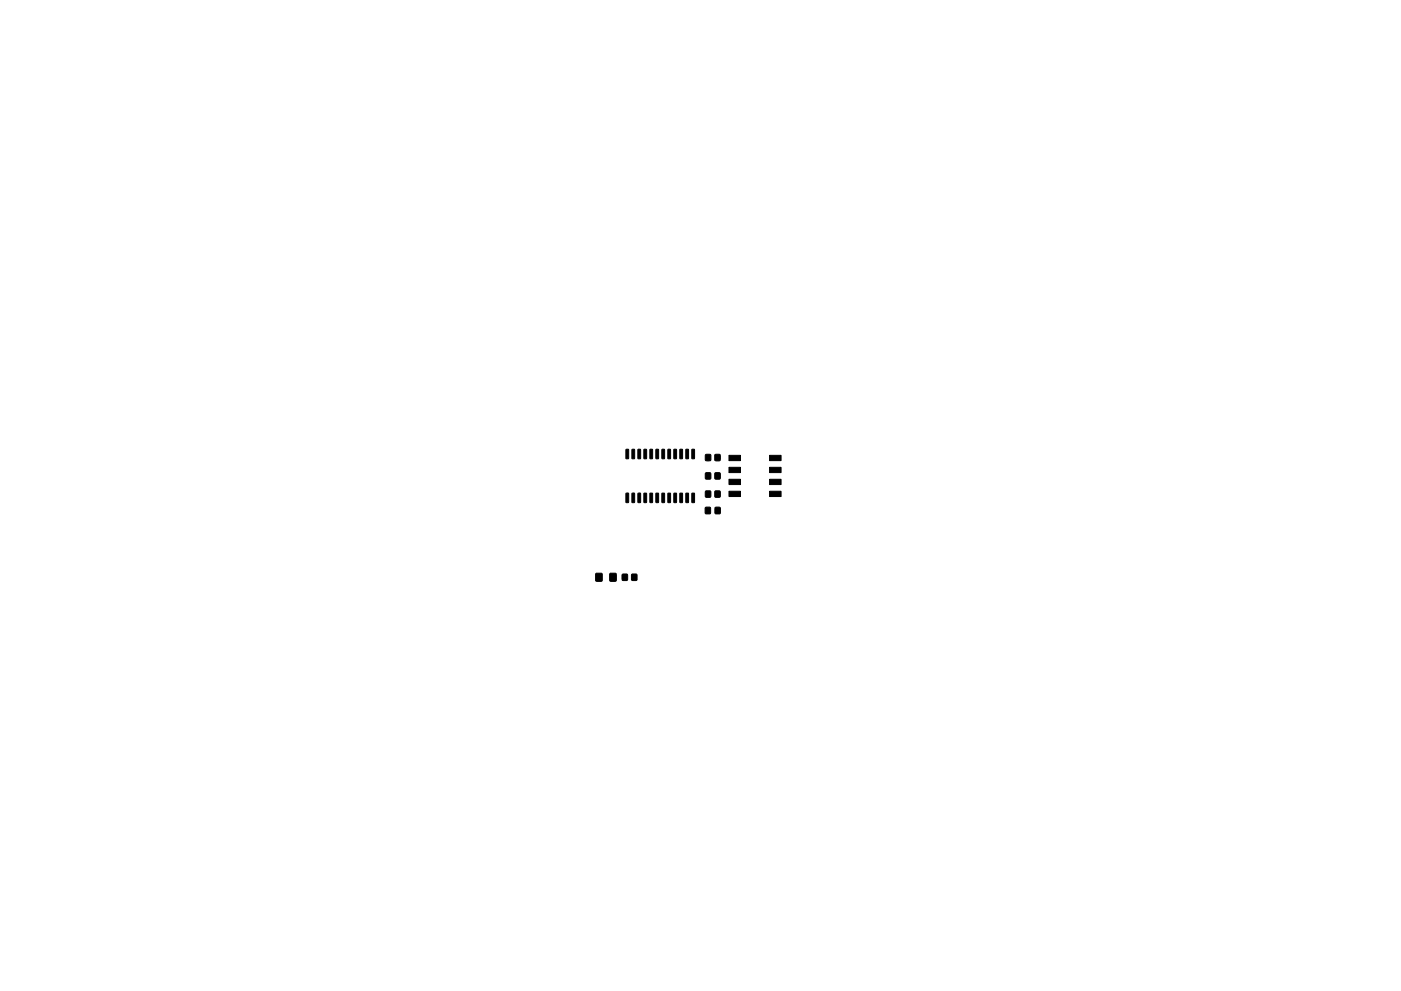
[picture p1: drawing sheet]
<svg xmlns="http://www.w3.org/2000/svg" width="297mm" height="210mm" viewBox="0 0 297 210" stroke-linecap="round" stroke-linejoin="round" font-family="sans-serif">
<g fill="#000" stroke="#000" stroke-width=".21">
<path d="M132.7 95.3l.6 .1-.1 1.9h-.5zM134 95.3l.6 .1-.1 1.9h-.5zM135.3 95.3l.5 .1-.1 1.9h-.5zM136.5 95.3l.6 .1-.1 1.9h-.5zM137.8 95.3l.6 .1-.1 1.9h-.5zM139.1 95.3l.5 .1-.1 1.9h-.4zM140.4 95.3l.5 .1-.1 1.9h-.5zM141.6 95.3l.6 .1-.1 1.9h-.5zM142.9 95.3l.5 .1v1.9h-.5zM144.2 95.3l.5 .1-.1 1.9h-.5zM145.4 95.3l.6 .1-.1 1.9h-.5zM146.7 95.3l.6 .1-.1 1.9h-.5z"/>
<path d="M149.6 96.5h1.1v1.2h-1.1zM151.6 96.5h1.1v1.2h-1.1zM154.6 96.6h2.4v1.1h-2.4zM163.2 96.6h2.4v1.1h-2.4zM132.7 104.6l.6 .1-.1 1.9h-.5zM134 104.6l.6 .1-.1 1.9h-.5zM135.3 104.6l.5 .1-.1 1.9h-.5zM136.5 104.6l.6 .1-.1 1.9h-.5zM137.8 104.6l.6 .1-.1 1.9h-.5zM139.1 104.6l.5 .1-.1 1.9h-.4zM140.4 104.6l.5 .1-.1 1.9h-.5zM141.6 104.6l.6 .1-.1 1.9h-.5z"/>
<path d="M142.9 104.6l.5 .1v1.9h-.5zM144.2 104.6l.5 .1-.1 1.9h-.5zM145.4 104.6l.6 .1-.1 1.9h-.5zM146.7 104.6l.6 .1-.1 1.9h-.5zM149.6 107.7h1v1.3h-1zM149.6 100.4h1.1v1.2h-1.1zM149.6 104.2h1.1v1.3h-1.1zM151.6 100.4h1.1v1.2h-1.1zM151.6 104.2h1.1v1.3h-1.1zM151.6 107.7h1.1v1.3h-1.1zM154.6 99.1h2.4v1.2h-2.4zM154.6 101.7h2.4v1.1h-2.4z"/>
<path d="M154.6 104.2h2.4v1.1h-2.4zM163.2 104.2h2.4v1.1h-2.4zM163.2 101.7h2.4v1.1h-2.4zM163.2 99.1h2.4v1.2h-2.4zM126.4 121.7h1.2v1.6h-1.2zM129.3 121.7h1.3v1.6h-1.3zM132 121.9h1v1.2h-1zM134 121.9h1v1.2h-1z"/>
</g>
</svg>
